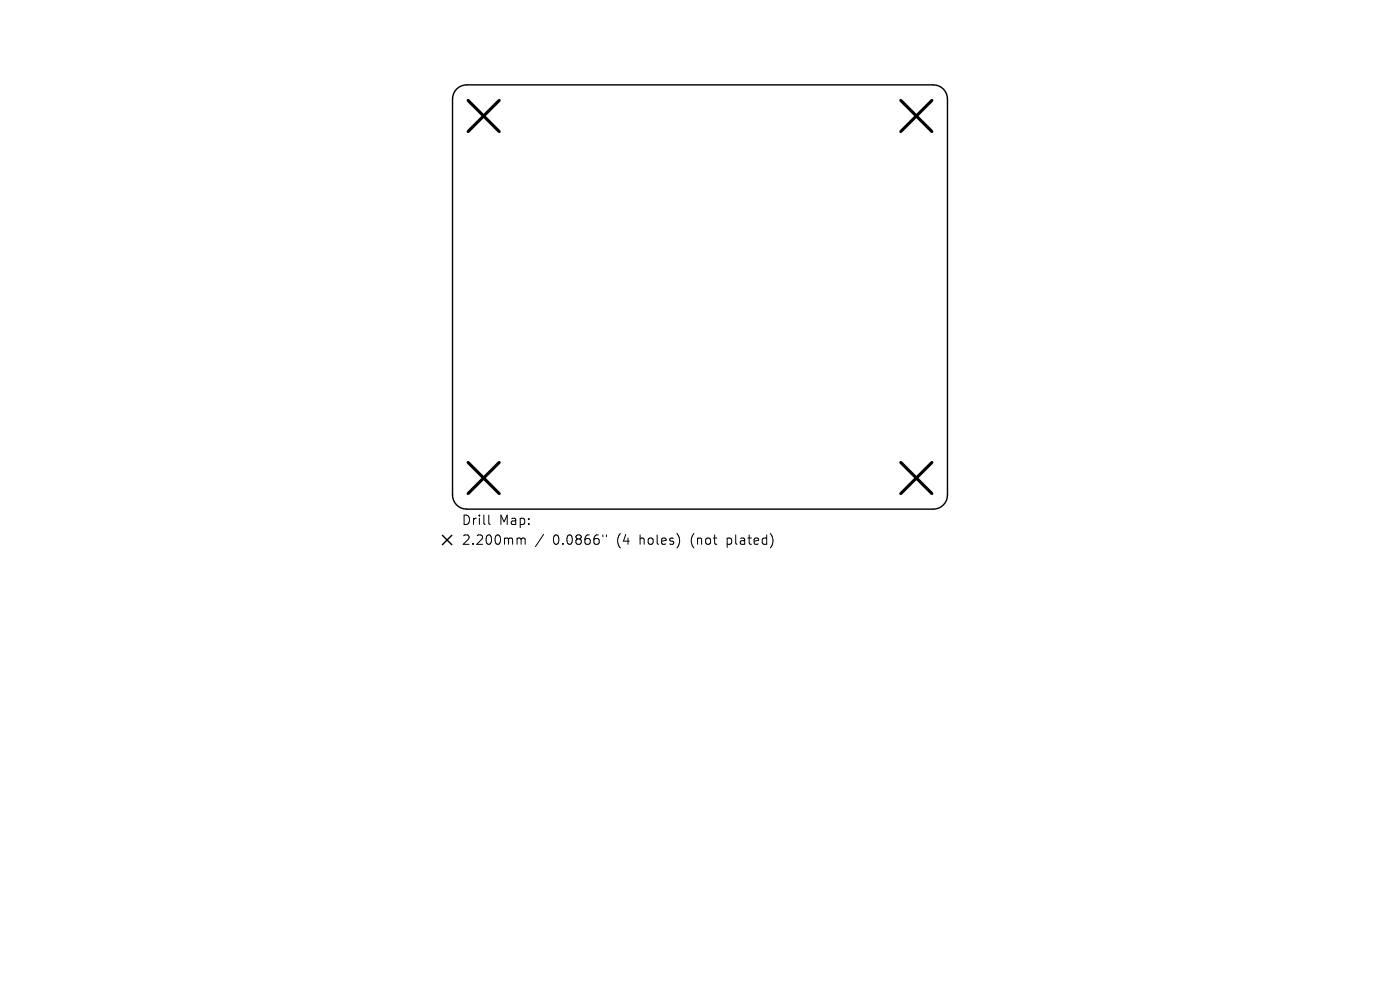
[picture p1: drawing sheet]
<svg xmlns="http://www.w3.org/2000/svg" width="297mm" height="210mm" viewBox="0 0 297 210" stroke-linecap="round" stroke-linejoin="round" font-family="sans-serif">
<defs><g id="words">
<g font-size="2.8">
<text x="97.9" y="111.7">Drill</text>
<text x="105.9" y="111.7">Map:</text>
<text x="97.9" y="115.9">2.200mm</text>
<text x="117.3" y="115.9">0.0866&quot;</text>
<text x="131" y="115.9">(4</text>
<text x="136" y="115.9">holes)</text>
<text x="147" y="115.9">(not</text>
<text x="154.9" y="115.9">plated)</text>
</g>
</g></defs>
<path d="M96.9 18.8a3 3 0 0 1 2.1-.8h99a3 3 0 0 1 3 3v84a3 3 0 0 1-3 3h-99a3 3 0 0 1-3-3v-84a3 3 0 0 1 .9-2.2zM93.9 113.6l2 2M95.9 113.6l-2 2" fill="none" stroke="#000" stroke-width=".3"/>
<path d="M99.3 21.3l6.6 6.6M105.9 21.3l-6.6 6.6M191.1 21.3l6.6 6.6M197.7 21.3l-6.6 6.6M99.3 98.1l6.6 6.6M105.9 98.1l-6.6 6.6M191.1 98.1l6.6 6.6M197.7 98.1l-6.6 6.6" fill="none" stroke="#000" stroke-width=".66"/>
<path d="M103.7 109.3v1.7l.3 .3M110 114.1h.3l.3 .3M110.6 114.4l.2-.3 .5 .1 .1 1.3M110.6 114.4v1.1M115.3 113.4l-1.7 2.5M127.9 113.5v.3M128.6 113.5v.3" fill="none" stroke="#000" stroke-width=".21"/>
<use href="#words"/>
</svg>
